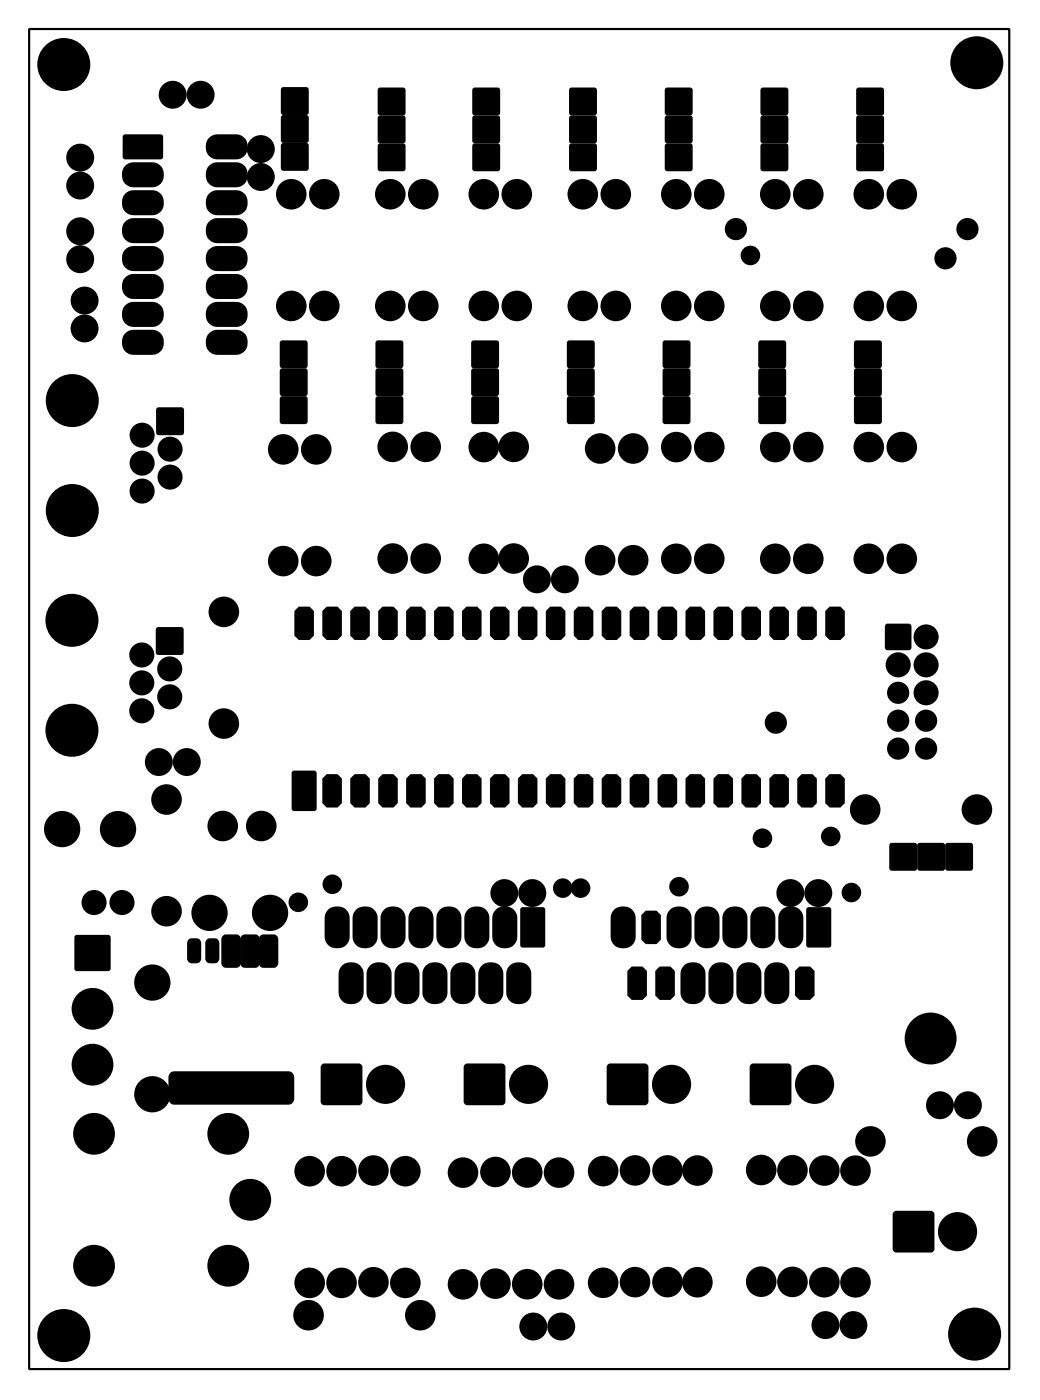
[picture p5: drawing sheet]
<svg xmlns="http://www.w3.org/2000/svg" width="95mm" height="127mm" viewBox="0 0 95 127" stroke-linecap="round" stroke-linejoin="round" font-family="sans-serif">
<g fill="#000">
<path d="M11.2 12.3l.1-.1 3.4 .1 .1 .1v2l-.2 .1-3.4-.1-.1-.1v-1.9z" fill-rule="evenodd"/>
<path d="M11.4 15.1l.5-.3h1.9a1.14 1.14 0 0 1 1.1 1.1 1.14 1.14 0 0 1-1.1 1.1h-1.7a1.15 1.15 0 0 1-1-.7 1.15 1.15 0 0 1 .3-1.2z" fill-rule="evenodd"/>
<path d="M11.4 17.6l.5-.3h1.9a1.14 1.14 0 0 1 1.1 1.1 1.14 1.14 0 0 1-1.1 1.2h-1.7a1.15 1.15 0 0 1-1-.8 1.15 1.15 0 0 1 .3-1.2z" fill-rule="evenodd"/>
<path d="M19 17.6l.5-.3h1.9a1.14 1.14 0 0 1 1.1 1.1 1.14 1.14 0 0 1-1.1 1.2h-1.6a1.15 1.15 0 0 1-1.1-.8 1.15 1.15 0 0 1 .3-1.2z" fill-rule="evenodd"/>
<path d="M19 15.1l.5-.3h1.9a1.14 1.14 0 0 1 1.1 1.1 1.14 1.14 0 0 1-1.1 1.1h-1.6a1.15 1.15 0 0 1-1.1-.7 1.15 1.15 0 0 1 .3-1.2z" fill-rule="evenodd"/>
<path d="M19 12.5l.5-.3h1.9a1.14 1.14 0 0 1 1.1 1.2 1.14 1.14 0 0 1-1.1 1.1h-1.6a1.15 1.15 0 0 1-1.1-.7 1.15 1.15 0 0 1 .3-1.3z" fill-rule="evenodd"/>
<path d="M25.6 13.1l.2-.1h2l.2 .1 .1 .1v2.1l-.1 .2h-.2h-2h-.2l-.1-.2v-2.1z" fill-rule="evenodd"/>
<path d="M25.6 10.5h.2h2h.2l.1 .2v2.1l-.1 .1-.2 .1h-2l-.2-.1-.1-.1v-2.1z" fill-rule="evenodd"/>
<path d="M25.6 8l.2-.1h2l.2 .1 .1 .1v2.1l-.1 .2-.2 .1h-2l-.2-.1-.1-.2v-2.1z" fill-rule="evenodd"/>
<path d="M34.4 13.1l.2-.1h2l.2 .1 .1 .2v2l-.1 .2-.2 .1h-2l-.2-.1-.1-.2v-2z" fill-rule="evenodd"/>
<path d="M34.4 10.6l.2-.1h2l.2 .1 .1 .1v2.1l-.1 .2h-.2h-2h-.2l-.1-.2v-2.1z" fill-rule="evenodd"/>
<path d="M34.4 8h.2h2h.2l.1 .2v2.1l-.1 .1-.2 .1h-2l-.2-.1-.1-.1v-2.1z" fill-rule="evenodd"/>
<path d="M43 13.1l.2-.1h2l.2 .1 .1 .2v2l-.1 .2-.2 .1h-2l-.2-.1-.1-.2v-2z" fill-rule="evenodd"/>
<path d="M43 10.6l.2-.1h2l.2 .1 .1 .1v2.1l-.1 .2h-.2h-2h-.2l-.1-.2v-2.1z" fill-rule="evenodd"/>
<path d="M43 8h.2h2h.2l.1 .2v2.1l-.1 .1-.2 .1h-2l-.2-.1-.1-.1v-2.1z" fill-rule="evenodd"/>
<path d="M51.8 13.1l.2-.1h2l.2 .1 .1 .2v2l-.1 .2-.2 .1h-2l-.2-.1-.1-.2v-2z" fill-rule="evenodd"/>
<path d="M51.8 10.6l.2-.1h2l.2 .1 .1 .1v2.1l-.1 .2h-.2h-2h-.2l-.1-.2v-2.1z" fill-rule="evenodd"/>
<path d="M51.8 8h.2h2h.2l.1 .2v2.1l-.1 .1-.2 .1h-2l-.2-.1-.1-.1v-2.1z" fill-rule="evenodd"/>
<path d="M60.5 13.1l.2-.1h2l.2 .1 .1 .2v2l-.1 .2-.2 .1h-2l-.2-.1-.1-.2v-2z" fill-rule="evenodd"/>
<path d="M60.5 10.6l.2-.1h2l.2 .1 .1 .1v2.1l-.1 .2h-.2h-2h-.2l-.1-.2v-2.1z" fill-rule="evenodd"/>
<path d="M60.5 8h.2h2h.2l.1 .2v2.1l-.1 .1-.2 .1h-2l-.2-.1-.1-.1v-2.1z" fill-rule="evenodd"/>
<path d="M69.2 13.1l.2-.1h2l.2 .1 .1 .2v2l-.1 .2-.2 .1h-2l-.2-.1-.1-.2v-2z" fill-rule="evenodd"/>
<path d="M69.2 10.6l.2-.1h2l.2 .1 .1 .1v2.1l-.1 .2h-.2h-2h-.2l-.1-.2v-2.1z" fill-rule="evenodd"/>
<path d="M69.2 8h.2h2h.2l.1 .2v2.1l-.1 .1-.2 .1h-2l-.2-.1-.1-.1v-2.1z" fill-rule="evenodd"/>
<path d="M77.9 13.1l.2-.1h2l.2 .1 .1 .2v2l-.1 .2-.2 .1h-2l-.2-.1-.1-.2v-2z" fill-rule="evenodd"/>
<path d="M77.9 10.6l.2-.1h2l.2 .1 .1 .1v2.1l-.1 .2h-.2h-2h-.2l-.1-.2v-2.1z" fill-rule="evenodd"/>
<path d="M77.9 8h.2h2h.2l.1 .2v2.1l-.1 .1-.2 .1h-2l-.2-.1-.1-.1v-2.1z" fill-rule="evenodd"/>
<path d="M14.3 37.1l.1-.1h2.1l.2 .1v.2v2.1v.1l-.2 .1h-2.1l-.1-.1-.1-.1v-2.1z" fill-rule="evenodd"/>
<path d="M11.4 20.1l.5-.2 1.9-.1a1.14 1.14 0 0 1 1.1 1.2 1.14 1.14 0 0 1-1.1 1.1h-1.7a1.15 1.15 0 0 1-1-.7 1.15 1.15 0 0 1 .3-1.3z" fill-rule="evenodd"/>
<path d="M11.4 22.7l.5-.3h1.9a1.14 1.14 0 0 1 1.1 1.1 1.14 1.14 0 0 1-1.1 1.2h-1.7a1.15 1.15 0 0 1-1-.8 1.15 1.15 0 0 1 .3-1.2z" fill-rule="evenodd"/>
<path d="M11.4 25.2l.5-.3h1.9a1.14 1.14 0 0 1 1.1 1.2 1.14 1.14 0 0 1-1.1 1.1h-1.7a1.15 1.15 0 0 1-1-.7 1.15 1.15 0 0 1 .3-1.3z" fill-rule="evenodd"/>
<path d="M11.4 27.8l.5-.3h1.9a1.14 1.14 0 0 1 1.1 1.1 1.14 1.14 0 0 1-1.1 1.1h-1.7a1.15 1.15 0 0 1-1-.7 1.15 1.15 0 0 1 .3-1.2z" fill-rule="evenodd"/>
<path d="M11.4 30.3l.5-.3h1.9a1.14 1.14 0 0 1 1.1 1.1 1.14 1.14 0 0 1-1.1 1.2h-1.7a1.15 1.15 0 0 1-1-.8 1.15 1.15 0 0 1 .3-1.2z" fill-rule="evenodd"/>
<path d="M19 30.3l.5-.3h1.9a1.14 1.14 0 0 1 1.1 1.1 1.14 1.14 0 0 1-1.1 1.2h-1.6a1.15 1.15 0 0 1-1.1-.8 1.15 1.15 0 0 1 .3-1.2z" fill-rule="evenodd"/>
<path d="M19 27.8l.5-.3h1.9a1.14 1.14 0 0 1 1.1 1.1 1.14 1.14 0 0 1-1.1 1.1h-1.6a1.15 1.15 0 0 1-1.1-.7 1.15 1.15 0 0 1 .3-1.2z" fill-rule="evenodd"/>
<path d="M19 25.2l.5-.3h1.9a1.14 1.14 0 0 1 1.1 1.2 1.14 1.14 0 0 1-1.1 1.1h-1.6a1.15 1.15 0 0 1-1.1-.7 1.15 1.15 0 0 1 .3-1.3z" fill-rule="evenodd"/>
<path d="M19 22.7l.5-.3h1.9a1.14 1.14 0 0 1 1.1 1.1 1.14 1.14 0 0 1-1.1 1.2h-1.6a1.15 1.15 0 0 1-1.1-.8 1.15 1.15 0 0 1 .3-1.2z" fill-rule="evenodd"/>
<path d="M19 20.1l.5-.2 1.9-.1a1.14 1.14 0 0 1 1.1 1.2 1.14 1.14 0 0 1-1.1 1.1h-1.6a1.15 1.15 0 0 1-1.1-.7 1.15 1.15 0 0 1 .3-1.3z" fill-rule="evenodd"/>
<path d="M25.5 36.1l.2-.1h2l.2 .1 .1 .2v2l-.1 .2-.2 .1h-2l-.2-.1-.1-.2v-2z" fill-rule="evenodd"/>
<path d="M25.5 33.6l.2-.1h2l.2 .1 .1 .1v2.1l-.1 .2h-.2h-2h-.2l-.1-.2v-2.1z" fill-rule="evenodd"/>
<path d="M25.5 31h.2h2h.2l.1 .2v2.1l-.1 .1-.2 .1h-2l-.2-.1-.1-.1v-2.1z" fill-rule="evenodd"/>
<path d="M34.2 36.1l.2-.1h2l.2 .1 .1 .2v2l-.1 .2-.2 .1h-2l-.2-.1-.1-.2v-2z" fill-rule="evenodd"/>
<path d="M34.2 33.6l.2-.1h2l.2 .1 .1 .1v2.1l-.1 .2h-.2h-2h-.2l-.1-.2v-2.1z" fill-rule="evenodd"/>
<path d="M34.2 31h.2h2h.2l.1 .2v2.1l-.1 .1-.2 .1h-2l-.2-.1-.1-.1v-2.1z" fill-rule="evenodd"/>
<path d="M42.9 36.1l.2-.1h2l.2 .1 .1 .2v2l-.1 .2-.2 .1h-2l-.2-.1-.1-.2v-2z" fill-rule="evenodd"/>
<path d="M42.9 33.6l.2-.1h2l.2 .1 .1 .1v2.1l-.1 .2h-.2h-2h-.2l-.1-.2v-2.1z" fill-rule="evenodd"/>
<path d="M42.9 31h.2h2h.2l.1 .2v2.1l-.1 .1-.2 .1h-2l-.2-.1-.1-.1v-2.1z" fill-rule="evenodd"/>
<path d="M51.6 36.1l.2-.1h2l.2 .1 .1 .2v2l-.1 .2-.2 .1h-2l-.2-.1-.1-.2v-2z" fill-rule="evenodd"/>
<path d="M51.6 33.6l.2-.1h2l.2 .1 .1 .1v2.1l-.1 .2h-.2h-2h-.2l-.1-.2v-2.1z" fill-rule="evenodd"/>
<path d="M51.6 31h.2h2h.2l.1 .2v2.1l-.1 .1-.2 .1h-2l-.2-.1-.1-.1v-2.1z" fill-rule="evenodd"/>
<path d="M60.3 36.1l.2-.1h2l.2 .1 .1 .2v2l-.1 .2-.2 .1h-2l-.2-.1-.1-.2v-2z" fill-rule="evenodd"/>
<path d="M60.3 33.6l.2-.1h2l.2 .1 .1 .1v2.1l-.1 .2h-.2h-2h-.2l-.1-.2v-2.1z" fill-rule="evenodd"/>
<path d="M60.3 31h.2h2h.2l.1 .2v2.1l-.1 .1-.2 .1h-2l-.2-.1-.1-.1v-2.1z" fill-rule="evenodd"/>
<path d="M69 36.1l.2-.1h2l.2 .1 .1 .2v2l-.1 .2-.2 .1h-2l-.2-.1-.1-.2v-2z" fill-rule="evenodd"/>
<path d="M69 33.6l.2-.1h2l.2 .1 .1 .1v2.1l-.1 .2h-.2h-2h-.2l-.1-.2v-2.1z" fill-rule="evenodd"/>
<path d="M69 31h.2h2h.2l.1 .2v2.1l-.1 .1-.2 .1h-2l-.2-.1-.1-.1v-2.1z" fill-rule="evenodd"/>
<path d="M77.7 36.1l.2-.1h2l.2 .1 .1 .2v2l-.1 .2-.2 .1h-2l-.2-.1-.1-.2v-2z" fill-rule="evenodd"/>
<path d="M77.7 33.6l.2-.1h2l.2 .1 .1 .1v2.1l-.1 .2h-.2h-2h-.2l-.1-.2v-2.1z" fill-rule="evenodd"/>
<path d="M77.7 31h.2h2h.2l.1 .2v2.1l-.1 .1-.2 .1h-2l-.2-.1-.1-.1v-2.1z" fill-rule="evenodd"/>
<path d="M14.2 57.1l.2-.1h2.1l.1 .1 .1 .2v2l-.1 .2-.1 .1h-2.1l-.2-.1v-.2v-2z" fill-rule="evenodd"/>
<path d="M27.2 55.2h.9l.4 .4v2.2l-.4 .4h-.9l-.4-.4v-2.2z" fill-rule="evenodd"/>
<path d="M29.7 55.2h1l.4 .4v2.2l-.4 .4h-1l-.4-.4v-2.2z" fill-rule="evenodd"/>
<path d="M32.2 55.2h1l.4 .4v2.2l-.4 .4h-1l-.4-.4v-2.2z" fill-rule="evenodd"/>
<path d="M34.8 55.2h1l.4 .4v2.2l-.4 .4h-1l-.4-.4v-2.2z" fill-rule="evenodd"/>
<path d="M37.3 55.2h1l.4 .4v2.2l-.4 .4h-1l-.4-.4v-2.2z" fill-rule="evenodd"/>
<path d="M39.9 55.2h.9l.4 .4v2.2l-.4 .4h-.9l-.4-.4v-2.2z" fill-rule="evenodd"/>
<path d="M42.4 55.2h1l.4 .4v2.2l-.4 .4h-1l-.4-.4v-2.2z" fill-rule="evenodd"/>
<path d="M44.9 55.2h1l.4 .4v2.2l-.4 .4h-1l-.4-.4v-2.2z" fill-rule="evenodd"/>
<path d="M47.5 55.2h1l.4 .4v2.2l-.4 .4h-1l-.4-.4v-2.2z" fill-rule="evenodd"/>
<path d="M50 55.2h1l.4 .4v2.2l-.4 .4h-1l-.4-.4v-2.2z" fill-rule="evenodd"/>
<path d="M52.6 55.2h.9l.4 .4v2.2l-.4 .4h-.9l-.4-.4v-2.2z" fill-rule="evenodd"/>
<path d="M55.1 55.2h1l.4 .4v2.2l-.4 .4h-1l-.4-.4v-2.2z" fill-rule="evenodd"/>
<path d="M57.6 55.2h1l.4 .4v2.2l-.4 .4h-1l-.4-.4v-2.2z" fill-rule="evenodd"/>
<path d="M60.2 55.2h1l.4 .4v2.2l-.4 .4h-1l-.4-.4v-2.2z" fill-rule="evenodd"/>
<path d="M62.7 55.2h1l.4 .4v2.2l-.4 .4h-1l-.4-.4v-2.2z" fill-rule="evenodd"/>
<path d="M65.3 55.2h.9l.4 .4v2.2l-.4 .4h-.9l-.4-.4v-2.2z" fill-rule="evenodd"/>
<path d="M67.8 55.2h1l.4 .4v2.2l-.4 .4h-1l-.4-.4v-2.2z" fill-rule="evenodd"/>
<path d="M70.3 55.2h1l.4 .4v2.2l-.4 .4h-1l-.4-.4v-2.2z" fill-rule="evenodd"/>
<path d="M72.9 55.2h1l.4 .4v2.2l-.4 .4h-1l-.4-.4v-2.2z" fill-rule="evenodd"/>
<path d="M75.4 55.2h1l.4 .4v2.2l-.4 .4h-1l-.4-.4v-2.2z" fill-rule="evenodd"/>
<path d="M80.5 56.8l.2-.1 2.1 .1 .1 .2-.1 2.1h-.2h-2.1l-.1-.2z" fill-rule="evenodd"/>
<path d="M26.6 70.2l.1-.1h1.9l.1 .1 .1 3.4-.1 .1-2 .1-.1-.1z" fill-rule="evenodd"/>
<path d="M29.7 70.4h1l.4 .4v2.3l-.4 .4h-1l-.4-.4v-2.3z" fill-rule="evenodd"/>
<path d="M32.2 70.4h1l.4 .4v2.3l-.4 .4h-1l-.4-.4v-2.3z" fill-rule="evenodd"/>
<path d="M34.8 70.4h1l.4 .4v2.3l-.4 .4h-1l-.4-.4v-2.3z" fill-rule="evenodd"/>
<path d="M37.3 70.4h1l.4 .4v2.3l-.4 .4h-1l-.4-.4v-2.3z" fill-rule="evenodd"/>
<path d="M39.9 70.4h.9l.4 .4v2.3l-.4 .4h-.9l-.4-.4v-2.3z" fill-rule="evenodd"/>
<path d="M42.4 70.4h1l.4 .4v2.3l-.4 .4h-1l-.4-.4v-2.3z" fill-rule="evenodd"/>
<path d="M44.9 70.4h1l.4 .4v2.3l-.4 .4h-1l-.4-.4v-2.3z" fill-rule="evenodd"/>
<path d="M47.5 70.4h1l.4 .4v2.3l-.4 .4h-1l-.4-.4v-2.3z" fill-rule="evenodd"/>
<path d="M50 70.4h1l.4 .4v2.3l-.4 .4h-1l-.4-.4v-2.3z" fill-rule="evenodd"/>
<path d="M52.6 70.4h.9l.4 .4v2.3l-.4 .4h-.9l-.4-.4v-2.3z" fill-rule="evenodd"/>
<path d="M55.1 70.4h1l.4 .4v2.3l-.4 .4h-1l-.4-.4v-2.3z" fill-rule="evenodd"/>
<path d="M57.6 70.4h1l.4 .4v2.3l-.4 .4h-1l-.4-.4v-2.3z" fill-rule="evenodd"/>
<path d="M60.2 70.4h1l.4 .4v2.3l-.4 .4h-1l-.4-.4v-2.3z" fill-rule="evenodd"/>
<path d="M62.7 70.4h1l.4 .4v2.3l-.4 .4h-1l-.4-.4v-2.3z" fill-rule="evenodd"/>
<path d="M65.3 70.4h.9l.4 .4v2.3l-.4 .4h-.9l-.4-.4v-2.3z" fill-rule="evenodd"/>
<path d="M67.8 70.4h1l.4 .4v2.3l-.4 .4h-1l-.4-.4v-2.3z" fill-rule="evenodd"/>
<path d="M70.3 70.4h1l.4 .4v2.3l-.4 .4h-1l-.4-.4v-2.3z" fill-rule="evenodd"/>
<path d="M72.9 70.4h1l.4 .4v2.3l-.4 .4h-1l-.4-.4v-2.3z" fill-rule="evenodd"/>
<path d="M75.4 70.4h1l.4 .4v2.3l-.4 .4h-1l-.4-.4v-2.3z" fill-rule="evenodd"/>
<path d="M80.9 76.7h.2h2h.2l.1 .2v2.1l-.1 .1-.2 .1h-2l-.2-.1-.1-.1v-2.1z" fill-rule="evenodd"/>
<path d="M83.4 76.7h.2h2.1h.1l.1 .2v2.1l-.1 .1-.1 .1h-2.1l-.2-.1v-.1v-2.1z" fill-rule="evenodd"/>
<path d="M86 76.7h.1h2.1h.2l.1 .2v2.1l-.1 .1-.2 .1h-2.1l-.1-.1-.1-.1v-2.1z" fill-rule="evenodd"/>
<path d="M6.8 85.1l.2-.1h2.9l.1 .1 .1 .1v2.9l-.1 .2h-.1h-2.9h-.2v-.2v-2.9z" fill-rule="evenodd"/>
<path d="M17.1 85.5l.3-.1 .4-.1a.43 .43 0 0 1 .5 .5v1.4a.43 .43 0 0 1-.5 .4h-.4a.43 .43 0 0 1-.4-.4v-1.4z" fill-rule="evenodd"/>
<path d="M18.8 85.5l.2-.1 .5-.1a.43 .43 0 0 1 .4 .5v1.4a.43 .43 0 0 1-.4 .4h-.4a.43 .43 0 0 1-.4-.4v-1.4z" fill-rule="evenodd"/>
<path d="M20.2 85.2l.3-.2h.9a.44 .44 0 0 1 .5 .4v2.2a.44 .44 0 0 1-.5 .4h-.8a.44 .44 0 0 1-.5-.4v-2.2z" fill-rule="evenodd"/>
<path d="M22 85.1l.2-.1h1a.44 .44 0 0 1 .4 .4v2.2a.44 .44 0 0 1-.4 .4h-.9a.44 .44 0 0 1-.5-.4v-2.2z" fill-rule="evenodd"/>
<path d="M23.6 85.2l.3-.2h.9a.44 .44 0 0 1 .5 .4v2.2a.44 .44 0 0 1-.5 .4h-.8a.44 .44 0 0 1-.5-.4v-2.2z" fill-rule="evenodd"/>
<path d="M29.2 96.9l.2-.2h3.2a.38 .38 0 0 1 .3 .4v3.1a.38 .38 0 0 1-.3 .3h-3.1a.38 .38 0 0 1-.4-.3v-3.2z" fill-rule="evenodd"/>
<path d="M29.8 82.8a1.17 1.17 0 0 1 1.2-.3 1.17 1.17 0 0 1 .8 1v1.7a1.14 1.14 0 0 1-1.2 1.1 1.14 1.14 0 0 1-1.1-1.1v-1.9z" fill-rule="evenodd"/>
<path d="M31.1 87.8a1.17 1.17 0 0 1 1.2-.2 1.17 1.17 0 0 1 .8 1v1.7a1.14 1.14 0 0 1-1.2 1 1.14 1.14 0 0 1-1.1-1v-1.9z" fill-rule="evenodd"/>
<path d="M32.4 82.8a1.17 1.17 0 0 1 1.2-.3 1.17 1.17 0 0 1 .7 1v1.7a1.14 1.14 0 0 1-1.1 1.1 1.14 1.14 0 0 1-1.2-1.1l.1-1.9z" fill-rule="evenodd"/>
<path d="M33.6 87.8a1.17 1.17 0 0 1 1.3-.2 1.17 1.17 0 0 1 .7 1v1.7a1.14 1.14 0 0 1-1.1 1 1.14 1.14 0 0 1-1.2-1v-1.9z" fill-rule="evenodd"/>
<path d="M34.9 82.8a1.17 1.17 0 0 1 1.2-.3 1.17 1.17 0 0 1 .8 1v1.7a1.14 1.14 0 0 1-1.2 1.1 1.14 1.14 0 0 1-1.1-1.1v-1.9z" fill-rule="evenodd"/>
<path d="M36.2 87.8a1.17 1.17 0 0 1 1.2-.2 1.17 1.17 0 0 1 .7 1v1.7a1.14 1.14 0 0 1-1.1 1 1.14 1.14 0 0 1-1.1-1v-1.9z" fill-rule="evenodd"/>
<path d="M37.4 82.8a1.17 1.17 0 0 1 1.3-.3 1.17 1.17 0 0 1 .7 1v1.7a1.14 1.14 0 0 1-1.1 1.1 1.14 1.14 0 0 1-1.2-1.1v-1.9z" fill-rule="evenodd"/>
<path d="M38.7 87.8a1.17 1.17 0 0 1 1.2-.2 1.17 1.17 0 0 1 .8 1v1.7a1.14 1.14 0 0 1-1.2 1 1.14 1.14 0 0 1-1.1-1v-1.9z" fill-rule="evenodd"/>
<path d="M40 82.8a1.17 1.17 0 0 1 1.2-.3 1.17 1.17 0 0 1 .7 1v1.7a1.14 1.14 0 0 1-1.1 1.1 1.14 1.14 0 0 1-1.1-1.1v-1.9z" fill-rule="evenodd"/>
<path d="M41.2 87.8a1.17 1.17 0 0 1 1.3-.2 1.17 1.17 0 0 1 .7 1v1.7a1.14 1.14 0 0 1-1.1 1 1.14 1.14 0 0 1-1.2-1l.1-1.9z" fill-rule="evenodd"/>
<path d="M42.2 96.9l.2-.2h3.2a.38 .38 0 0 1 .3 .4v3.1a.38 .38 0 0 1-.3 .3h-3.1a.38 .38 0 0 1-.4-.3v-3.2z" fill-rule="evenodd"/>
<path d="M42.5 82.8a1.17 1.17 0 0 1 1.2-.3 1.17 1.17 0 0 1 .8 1v1.7a1.14 1.14 0 0 1-1.2 1.1 1.14 1.14 0 0 1-1.1-1.1v-1.9z" fill-rule="evenodd"/>
<path d="M43.8 87.8a1.17 1.17 0 0 1 1.2-.2 1.17 1.17 0 0 1 .8 1v1.7a1.14 1.14 0 0 1-1.2 1 1.14 1.14 0 0 1-1.1-1v-1.9z" fill-rule="evenodd"/>
<path d="M45.1 82.8a1.17 1.17 0 0 1 1.2-.3 1.17 1.17 0 0 1 .7 1v1.7a1.14 1.14 0 0 1-1.1 1.1 1.14 1.14 0 0 1-1.2-1.1l.1-1.9z" fill-rule="evenodd"/>
<path d="M46.3 87.8a1.17 1.17 0 0 1 1.3-.2 1.17 1.17 0 0 1 .7 1v1.7a1.14 1.14 0 0 1-1.1 1 1.14 1.14 0 0 1-1.2-1v-1.9z" fill-rule="evenodd"/>
<path d="M47.3 82.6l.2-.1h1.9l.1 .1 .1 3.4-.1 .2h-2l-.2-.1z" fill-rule="evenodd"/>
<path d="M55.2 96.9l.2-.2h3.2a.38 .38 0 0 1 .3 .4v3.1a.38 .38 0 0 1-.3 .3h-3.1a.38 .38 0 0 1-.4-.3v-3.2z" fill-rule="evenodd"/>
<path d="M55.8 82.8a1.17 1.17 0 0 1 1.2-.3 1.17 1.17 0 0 1 .8 1v1.7a1.14 1.14 0 0 1-1.2 1.1 1.14 1.14 0 0 1-1.1-1.1v-1.9z" fill-rule="evenodd"/>
<path d="M57.4 87.9h1l.4 .4v2.3l-.4 .4h-1l-.4-.4v-2.3z" fill-rule="evenodd"/>
<path d="M58.7 82.8h1l.4 .4v2.3l-.4 .4h-1l-.4-.4v-2.3z" fill-rule="evenodd"/>
<path d="M60 87.9h.9l.4 .4v2.3l-.4 .4h-.9l-.4-.4v-2.3z" fill-rule="evenodd"/>
<path d="M60.9 82.8a1.17 1.17 0 0 1 1.2-.3 1.17 1.17 0 0 1 .8 1v1.7a1.14 1.14 0 0 1-1.2 1.1 1.14 1.14 0 0 1-1.1-1.1v-1.9z" fill-rule="evenodd"/>
<path d="M62.2 87.8a1.17 1.17 0 0 1 1.2-.2 1.17 1.17 0 0 1 .7 1v1.7a1.14 1.14 0 0 1-1.1 1 1.14 1.14 0 0 1-1.1-1v-1.9z" fill-rule="evenodd"/>
<path d="M63.4 82.8a1.17 1.17 0 0 1 1.3-.3 1.17 1.17 0 0 1 .7 1v1.7a1.14 1.14 0 0 1-1.1 1.1 1.14 1.14 0 0 1-1.2-1.1v-1.9z" fill-rule="evenodd"/>
<path d="M64.7 87.8a1.17 1.17 0 0 1 1.2-.2 1.17 1.17 0 0 1 .8 1v1.7a1.14 1.14 0 0 1-1.2 1 1.14 1.14 0 0 1-1.1-1v-1.9z" fill-rule="evenodd"/>
<path d="M66 82.8a1.17 1.17 0 0 1 1.2-.3 1.17 1.17 0 0 1 .7 1v1.7a1.14 1.14 0 0 1-1.1 1.1 1.14 1.14 0 0 1-1.1-1.1v-1.9z" fill-rule="evenodd"/>
<path d="M67.2 87.8a1.17 1.17 0 0 1 1.3-.2 1.17 1.17 0 0 1 .7 1v1.7a1.14 1.14 0 0 1-1.1 1 1.14 1.14 0 0 1-1.2-1l.1-1.9z" fill-rule="evenodd"/>
<path d="M68.2 96.9l.2-.2h3.2a.38 .38 0 0 1 .3 .4v3.1a.38 .38 0 0 1-.3 .3h-3.1a.38 .38 0 0 1-.4-.3v-3.2z" fill-rule="evenodd"/>
<path d="M68.5 82.8a1.17 1.17 0 0 1 1.2-.3 1.17 1.17 0 0 1 .8 1v1.7a1.14 1.14 0 0 1-1.2 1.1 1.14 1.14 0 0 1-1.1-1.1v-1.9z" fill-rule="evenodd"/>
<path d="M69.8 87.8a1.17 1.17 0 0 1 1.2-.2 1.17 1.17 0 0 1 .8 1v1.7a1.14 1.14 0 0 1-1.2 1 1.14 1.14 0 0 1-1.1-1v-1.9z" fill-rule="evenodd"/>
<path d="M71.1 82.8a1.17 1.17 0 0 1 1.2-.3 1.17 1.17 0 0 1 .7 1v1.7a1.14 1.14 0 0 1-1.1 1.1 1.14 1.14 0 0 1-1.2-1.1l.1-1.9z" fill-rule="evenodd"/>
<path d="M72.7 87.9h.9l.4 .4v2.3l-.4 .4h-.9l-.4-.4v-2.3z" fill-rule="evenodd"/>
<path d="M73.3 82.6l.2-.1h1.9l.1 .1 .1 3.4-.1 .2h-2l-.2-.1z" fill-rule="evenodd"/>
<path d="M15.5 97.6l.3-.2h10.4a.56 .56 0 0 1 .5 .6v1.9a.56 .56 0 0 1-.5 .6h-10.3a.56 .56 0 0 1-.6-.6v-1.9z" fill-rule="evenodd"/>
<path d="M81.2 110.3l.2-.2h3.2a.38 .38 0 0 1 .3 .4v3.1a.38 .38 0 0 1-.3 .3h-3.1a.38 .38 0 0 1-.4-.3v-3.2z" fill-rule="evenodd"/>
<circle cx="5.8" cy="5.9" r="2.41"/>
<circle cx="7.3" cy="16.9" r="1.27"/>
<circle cx="7.3" cy="14.3" r="1.27"/>
<circle cx="15.7" cy="8.6" r="1.27"/>
<circle cx="18.2" cy="8.6" r="1.27"/>
<circle cx="23.7" cy="13.6" r="1.27"/>
<circle cx="23.7" cy="16.1" r="1.27"/>
<circle cx="26.5" cy="17.7" r="1.39"/>
<circle cx="29.5" cy="17.7" r="1.39"/>
<circle cx="35.5" cy="17.7" r="1.39"/>
<circle cx="38.5" cy="17.7" r="1.39"/>
<circle cx="44" cy="17.7" r="1.39"/>
<circle cx="47" cy="17.7" r="1.39"/>
<circle cx="53" cy="17.7" r="1.39"/>
<circle cx="56" cy="17.7" r="1.39"/>
<circle cx="61.5" cy="17.7" r="1.39"/>
<circle cx="64.5" cy="17.7" r="1.39"/>
<circle cx="70.5" cy="17.7" r="1.39"/>
<circle cx="73.5" cy="17.7" r="1.39"/>
<circle cx="79" cy="17.7" r="1.39"/>
<circle cx="82" cy="17.7" r="1.39"/>
<circle cx="88.8" cy="5.7" r="2.41"/>
<circle cx="6.6" cy="36.4" r="2.41"/>
<circle cx="7.3" cy="23.6" r="1.27"/>
<circle cx="7.3" cy="21" r="1.27"/>
<circle cx="7.7" cy="27.3" r="1.27"/>
<circle cx="7.7" cy="29.9" r="1.27"/>
<circle cx="12.9" cy="39.6" r="1.14"/>
<circle cx="26.5" cy="27.8" r="1.39"/>
<circle cx="29.5" cy="27.8" r="1.39"/>
<circle cx="35.5" cy="27.8" r="1.39"/>
<circle cx="38.5" cy="27.8" r="1.39"/>
<circle cx="44" cy="27.8" r="1.39"/>
<circle cx="47" cy="27.8" r="1.39"/>
<circle cx="53" cy="27.8" r="1.39"/>
<circle cx="56" cy="27.8" r="1.39"/>
<circle cx="61.5" cy="27.8" r="1.39"/>
<circle cx="64.5" cy="27.8" r="1.39"/>
<circle cx="66.9" cy="20.8" r="1.01"/>
<circle cx="68.2" cy="23.2" r=".89"/>
<circle cx="70.5" cy="27.8" r="1.39"/>
<circle cx="73.5" cy="27.8" r="1.39"/>
<circle cx="79" cy="27.8" r="1.39"/>
<circle cx="82" cy="27.8" r="1.39"/>
<circle cx="85.9" cy="23.5" r="1.01"/>
<circle cx="87.9" cy="20.8" r="1.01"/>
<circle cx="6.5" cy="56.4" r="2.41"/>
<circle cx="6.6" cy="46.4" r="2.41"/>
<circle cx="12.9" cy="59.6" r="1.14"/>
<circle cx="12.9" cy="42.1" r="1.14"/>
<circle cx="12.9" cy="44.7" r="1.14"/>
<circle cx="15.5" cy="40.9" r="1.14"/>
<circle cx="15.5" cy="43.4" r="1.14"/>
<circle cx="20.3" cy="55.7" r="1.39"/>
<circle cx="25.7" cy="40.9" r="1.39"/>
<circle cx="25.7" cy="51" r="1.39"/>
<circle cx="28.7" cy="51" r="1.39"/>
<circle cx="28.7" cy="40.9" r="1.39"/>
<circle cx="35.7" cy="40.7" r="1.39"/>
<circle cx="35.7" cy="50.8" r="1.39"/>
<circle cx="38.7" cy="40.7" r="1.39"/>
<circle cx="38.7" cy="50.8" r="1.39"/>
<circle cx="44" cy="50.8" r="1.39"/>
<circle cx="44" cy="40.7" r="1.39"/>
<circle cx="46.7" cy="40.7" r="1.39"/>
<circle cx="46.7" cy="50.8" r="1.39"/>
<circle cx="48.8" cy="52.7" r="1.27"/>
<circle cx="51.3" cy="52.7" r="1.27"/>
<circle cx="54.6" cy="40.8" r="1.39"/>
<circle cx="54.6" cy="51" r="1.39"/>
<circle cx="57.6" cy="40.8" r="1.39"/>
<circle cx="57.6" cy="51" r="1.39"/>
<circle cx="61.5" cy="50.8" r="1.39"/>
<circle cx="61.5" cy="40.7" r="1.39"/>
<circle cx="64.5" cy="40.7" r="1.39"/>
<circle cx="64.5" cy="50.8" r="1.39"/>
<circle cx="70.5" cy="50.8" r="1.39"/>
<circle cx="70.5" cy="40.7" r="1.39"/>
<circle cx="73.5" cy="40.7" r="1.39"/>
<circle cx="73.5" cy="50.8" r="1.39"/>
<circle cx="79" cy="50.8" r="1.39"/>
<circle cx="79" cy="40.7" r="1.39"/>
<circle cx="82" cy="50.8" r="1.39"/>
<circle cx="82" cy="40.7" r="1.39"/>
<circle cx="84.2" cy="57.9" r="1.14"/>
<circle cx="5.6" cy="75.4" r="1.65"/>
<circle cx="6.5" cy="66.4" r="2.41"/>
<circle cx="10.7" cy="75.4" r="1.65"/>
<circle cx="12.9" cy="62.1" r="1.14"/>
<circle cx="12.9" cy="64.7" r="1.14"/>
<circle cx="14.4" cy="69.3" r="1.27"/>
<circle cx="15.1" cy="72.7" r="1.39"/>
<circle cx="15.4" cy="63.4" r="1.14"/>
<circle cx="15.4" cy="60.9" r="1.14"/>
<circle cx="17" cy="69.3" r="1.27"/>
<circle cx="20.2" cy="75.1" r="1.39"/>
<circle cx="20.3" cy="65.8" r="1.39"/>
<circle cx="23.7" cy="75.1" r="1.39"/>
<circle cx="69.3" cy="76.3" r=".89"/>
<circle cx="70.5" cy="65.7" r="1.01"/>
<circle cx="75.5" cy="76.1" r=".89"/>
<circle cx="78.6" cy="73.6" r="1.39"/>
<circle cx="81.6" cy="60.5" r="1.14"/>
<circle cx="81.6" cy="65.6" r="1.01"/>
<circle cx="81.6" cy="63" r="1.01"/>
<circle cx="81.6" cy="68.1" r="1.01"/>
<circle cx="84.2" cy="63" r="1.14"/>
<circle cx="84.2" cy="60.5" r="1.14"/>
<circle cx="84.2" cy="68.1" r="1.01"/>
<circle cx="84.2" cy="65.6" r="1.01"/>
<circle cx="88.8" cy="73.6" r="1.39"/>
<circle cx="8.4" cy="96.8" r="1.9"/>
<circle cx="8.4" cy="91.8" r="1.9"/>
<circle cx="8.5" cy="82.1" r="1.14"/>
<circle cx="11.1" cy="82.1" r="1.14"/>
<circle cx="13.8" cy="89.4" r="1.65"/>
<circle cx="13.8" cy="99.5" r="1.65"/>
<circle cx="15.1" cy="82.9" r="1.39"/>
<circle cx="19" cy="83" r="1.65"/>
<circle cx="24.5" cy="83" r="1.65"/>
<circle cx="27.1" cy="82.1" r=".89"/>
<circle cx="30.2" cy="80.4" r=".89"/>
<circle cx="35" cy="98.6" r="1.78"/>
<circle cx="45.8" cy="81.2" r="1.27"/>
<circle cx="48" cy="98.6" r="1.78"/>
<circle cx="48.4" cy="81.2" r="1.27"/>
<circle cx="51.2" cy="80.8" r=".89"/>
<circle cx="52.8" cy="80.8" r=".89"/>
<circle cx="61" cy="98.6" r="1.78"/>
<circle cx="61.7" cy="80.7" r=".89"/>
<circle cx="71.8" cy="81.2" r="1.27"/>
<circle cx="74" cy="98.6" r="1.78"/>
<circle cx="74.4" cy="81.2" r="1.27"/>
<circle cx="77.4" cy="81.2" r=".89"/>
<circle cx="84.6" cy="94.5" r="2.36"/>
<circle cx="8.5" cy="115.1" r="1.9"/>
<circle cx="8.5" cy="103.1" r="1.9"/>
<circle cx="20.7" cy="103.1" r="1.9"/>
<circle cx="20.7" cy="115.1" r="1.9"/>
<circle cx="22.7" cy="109.1" r="1.9"/>
<circle cx="28" cy="119.6" r="1.39"/>
<circle cx="28.1" cy="116.7" r="1.39"/>
<circle cx="28.1" cy="106.5" r="1.39"/>
<circle cx="31" cy="116.7" r="1.39"/>
<circle cx="31" cy="106.5" r="1.39"/>
<circle cx="33.9" cy="106.5" r="1.39"/>
<circle cx="33.9" cy="116.6" r="1.39"/>
<circle cx="36.8" cy="116.7" r="1.39"/>
<circle cx="36.8" cy="106.5" r="1.39"/>
<circle cx="38.2" cy="119.6" r="1.39"/>
<circle cx="42.1" cy="116.8" r="1.39"/>
<circle cx="42.1" cy="106.7" r="1.39"/>
<circle cx="45" cy="106.6" r="1.39"/>
<circle cx="45" cy="116.8" r="1.39"/>
<circle cx="47.9" cy="106.7" r="1.39"/>
<circle cx="47.9" cy="116.8" r="1.39"/>
<circle cx="50.8" cy="116.8" r="1.39"/>
<circle cx="50.8" cy="106.7" r="1.39"/>
<circle cx="54.8" cy="116.7" r="1.39"/>
<circle cx="54.8" cy="106.5" r="1.39"/>
<circle cx="57.7" cy="106.5" r="1.39"/>
<circle cx="57.7" cy="116.6" r="1.39"/>
<circle cx="60.7" cy="106.5" r="1.39"/>
<circle cx="60.7" cy="116.6" r="1.39"/>
<circle cx="63.4" cy="106.5" r="1.39"/>
<circle cx="63.4" cy="116.6" r="1.39"/>
<circle cx="69.2" cy="106.4" r="1.39"/>
<circle cx="69.2" cy="116.6" r="1.39"/>
<circle cx="72" cy="116.6" r="1.39"/>
<circle cx="72" cy="106.5" r="1.39"/>
<circle cx="74.9" cy="116.6" r="1.39"/>
<circle cx="74.9" cy="106.5" r="1.39"/>
<circle cx="77.8" cy="116.7" r="1.39"/>
<circle cx="77.8" cy="106.5" r="1.39"/>
<circle cx="79.1" cy="103.8" r="1.39"/>
<circle cx="85.4" cy="100.5" r="1.27"/>
<circle cx="87" cy="112" r="1.78"/>
<circle cx="88" cy="100.5" r="1.27"/>
<circle cx="89.3" cy="103.8" r="1.39"/>
<circle cx="5.8" cy="121.5" r="2.41"/>
<circle cx="48.5" cy="120.7" r="1.27"/>
<circle cx="51" cy="120.7" r="1.27"/>
<circle cx="75" cy="120.5" r="1.27"/>
<circle cx="77.6" cy="120.5" r="1.27"/>
<circle cx="88.6" cy="121.4" r="2.41"/>
</g>
<path d="M2.6 2.6h89.1v121.9h-89.1z" fill="none" stroke="#000" stroke-width=".2"/>
</svg>
